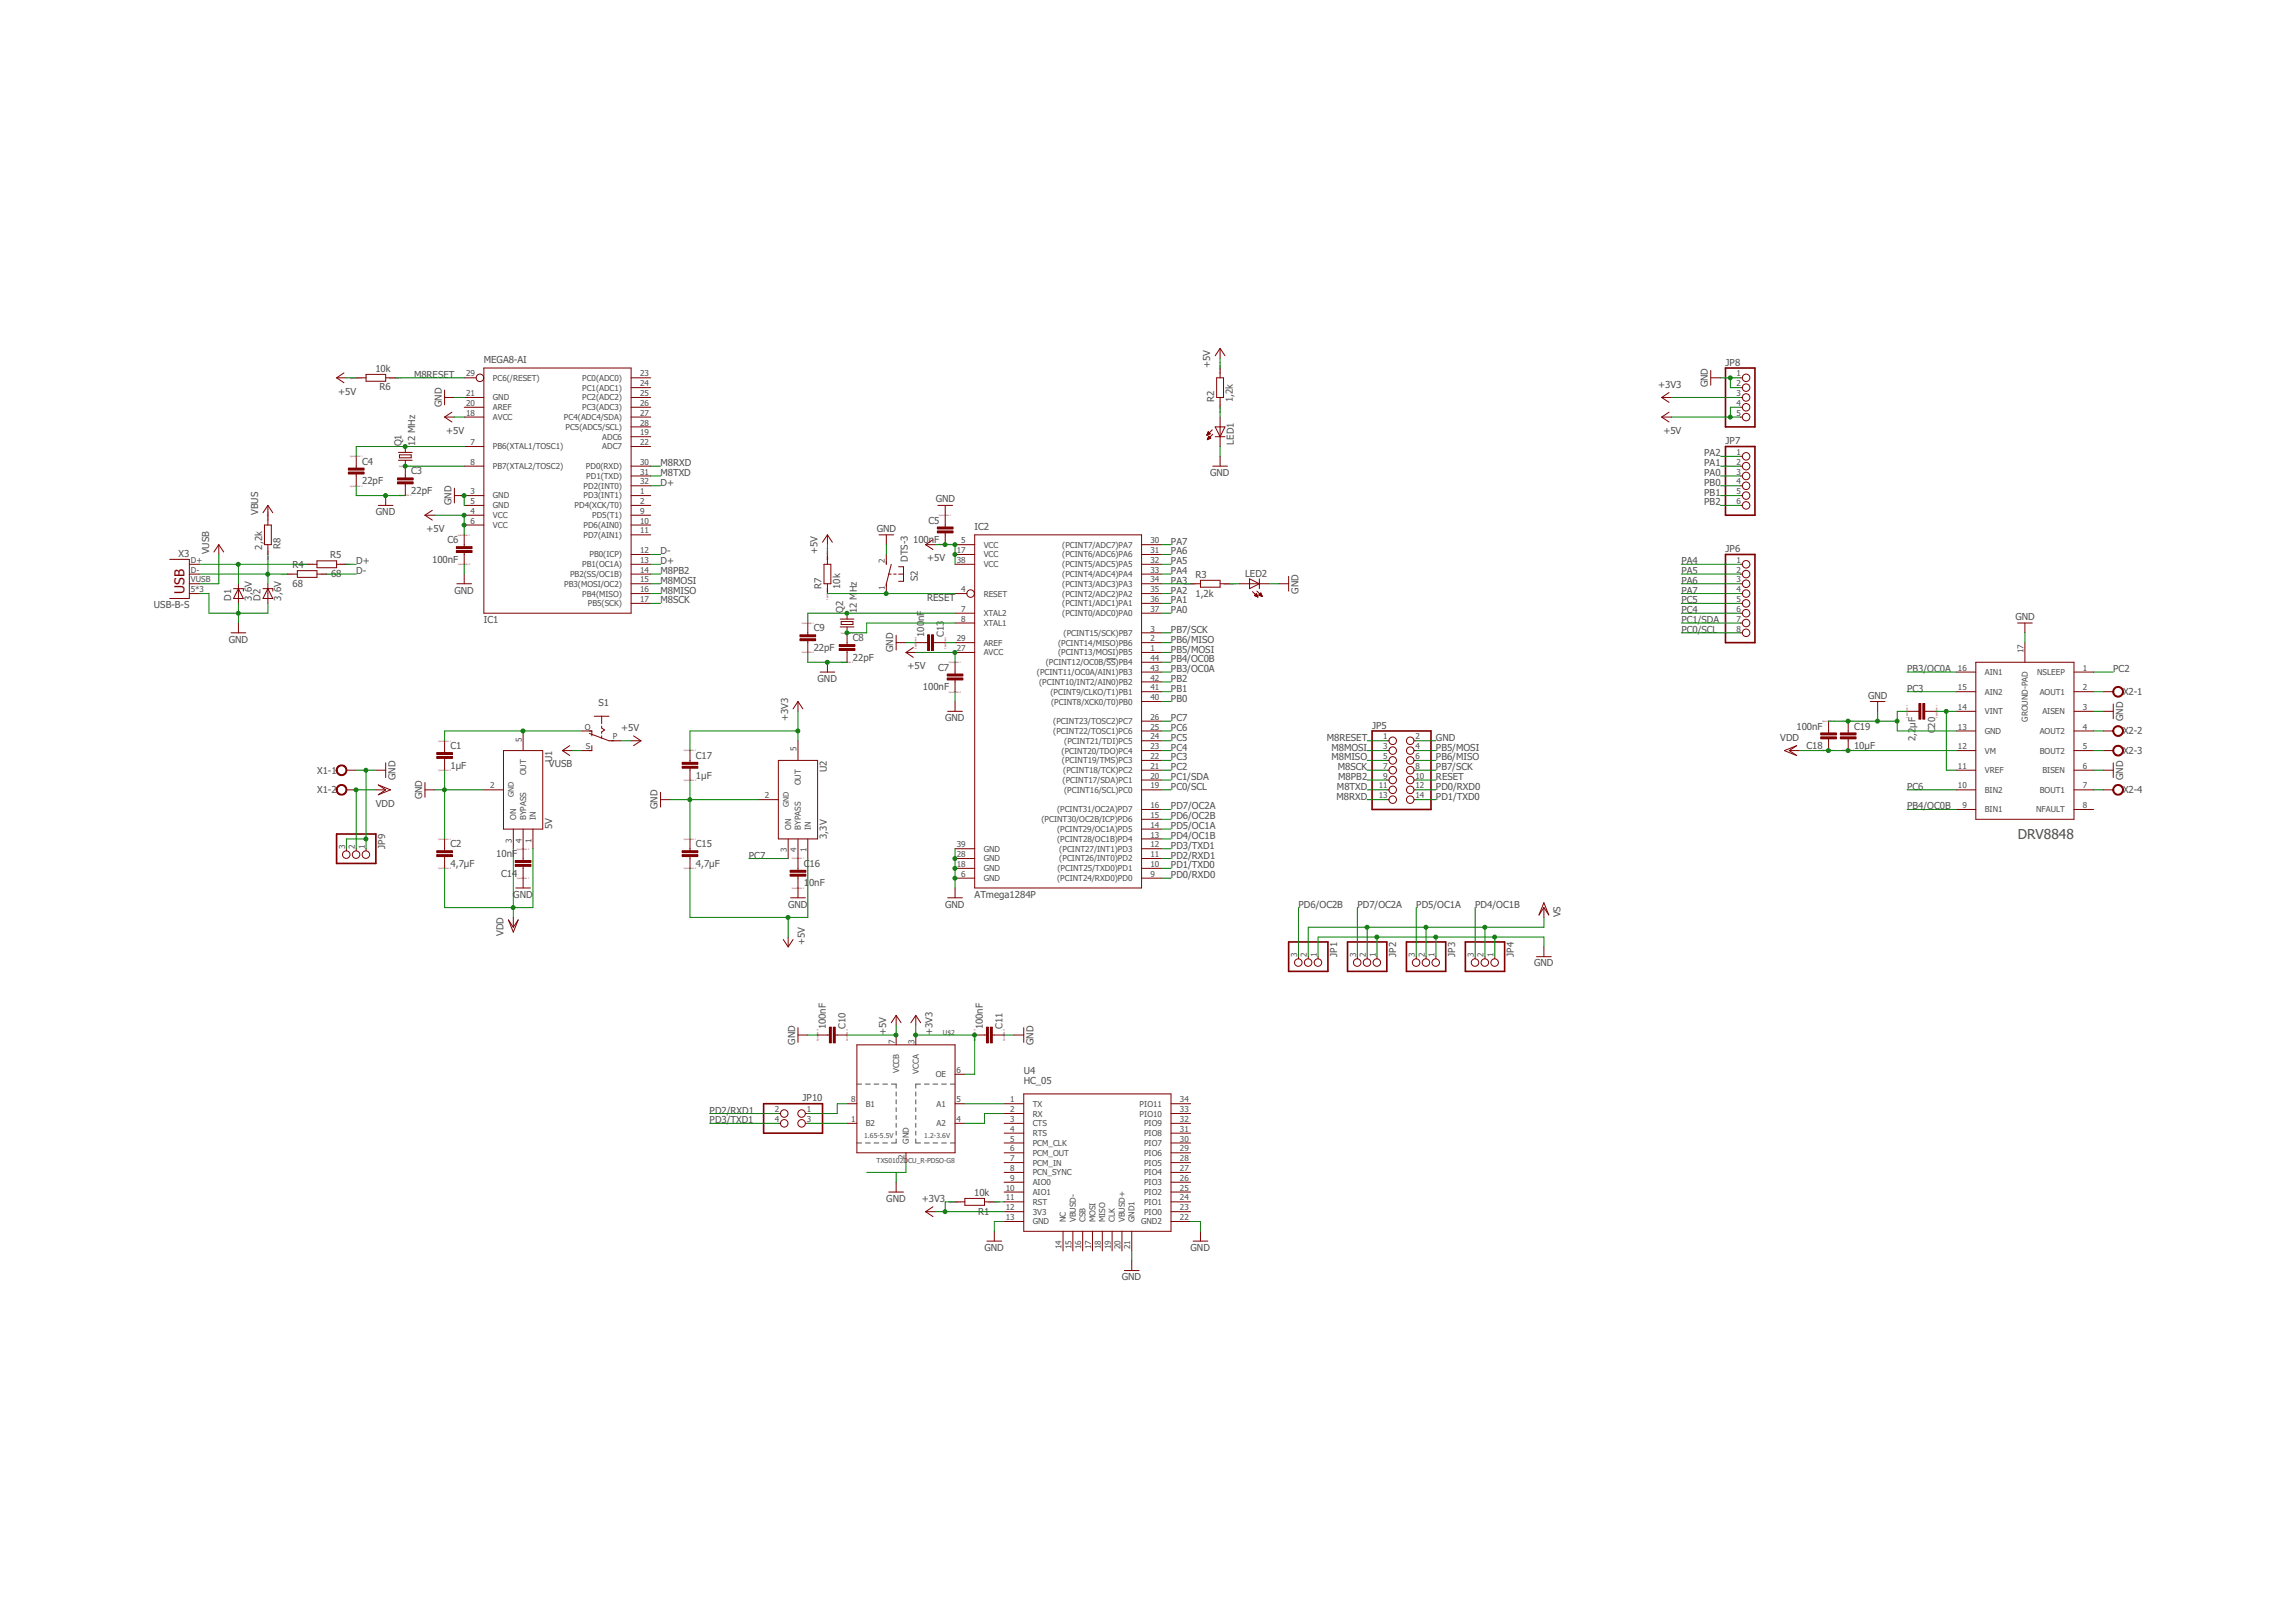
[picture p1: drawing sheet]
<svg xmlns="http://www.w3.org/2000/svg" width="297mm" height="210mm" viewBox="0 0 297 210" stroke-linecap="round" stroke-linejoin="round" font-family="sans-serif">
<defs><g id="words">
<text font-size="1.8" fill="#800000" x="23.9" y="76.8" transform="rotate(-90 23.9 76.8)">USB</text>
<text font-size="1.8" fill="#505050" x="261" y="108.6">DRV8848</text>
<g font-size="1.2" fill="#505050">
<text x="62.6" y="47">MEGA8-AI</text>
<text x="156.6" y="47.6" transform="rotate(-90 156.6 47.6)">+5V</text>
<text x="223.2" y="47.3">JP8</text>
<text x="43.8" y="51.1">+5V</text>
<text x="48.6" y="48.1">10k</text>
<text x="49.1" y="50.5">R6</text>
<text x="53.6" y="48.9">M8RESET</text>
<text x="57.1" y="52.7" transform="rotate(-90 57.1 52.7)">GND</text>
<text x="157.1" y="52.1" transform="rotate(-90 157.1 52.1)">R2</text>
<text x="159.5" y="52.1" transform="rotate(-90 159.5 52.1)">1,2k</text>
<text x="214.5" y="50.2">+3V3</text>
<text x="220.9" y="50.1" transform="rotate(-90 220.9 50.1)">GND</text>
<text x="51.9" y="57.8" transform="rotate(-90 51.9 57.8)">Q1</text>
<text x="53.7" y="57.8" transform="rotate(-90 53.7 57.8)">12 MHz</text>
<text x="57.7" y="56.1">+5V</text>
<text x="159.6" y="57.5" transform="rotate(-90 159.6 57.5)">LED1</text>
<text x="215.2" y="56.1">+5V</text>
<text x="220.5" y="59">PA2</text>
<text x="223.2" y="57.5">JP7</text>
<text x="46.9" y="62.7">22pF</text>
<text x="46.9" y="60.1">C4</text>
<text x="53.2" y="63.9">22pF</text>
<text x="53.2" y="61.4">C3</text>
<text x="58.4" y="65.4" transform="rotate(-90 58.4 65.4)">GND</text>
<text x="85.5" y="62.9">D+</text>
<text x="85.5" y="60.3">M8RXD</text>
<text x="85.5" y="61.6">M8TXD</text>
<text x="121.1" y="65">GND</text>
<text x="156.6" y="61.6">GND</text>
<text x="220.5" y="61.6">PA0</text>
<text x="220.5" y="60.3">PA1</text>
<text x="220.5" y="65.4">PB2</text>
<text x="220.5" y="64.1">PB1</text>
<text x="220.5" y="62.9">PB0</text>
<text x="27" y="71.7" transform="rotate(-90 27 71.7)">VUSB</text>
<text x="33.4" y="66.7" transform="rotate(-90 33.4 66.7)">VBUS</text>
<text x="33.9" y="71.1" transform="rotate(-90 33.9 71.1)">2,2k</text>
<text x="36.3" y="71.1" transform="rotate(-90 36.3 71.1)">R8</text>
<text x="48.6" y="66.7">GND</text>
<text x="55.2" y="68.8">+5V</text>
<text x="57.9" y="70.3">C6</text>
<text x="85.5" y="71.7">D-</text>
<text x="105.8" y="71.7" transform="rotate(-90 105.8 71.7)">+5V</text>
<text x="113.4" y="68.8">GND</text>
<text x="118.1" y="70.3">100nF</text>
<text x="120.1" y="67.7">C5</text>
<text x="126.1" y="68.6">IC2</text>
<text x="151.5" y="71.7">PA6</text>
<text x="151.5" y="70.5">PA7</text>
<text x="223.2" y="71.4">JP6</text>
<text x="23.1" y="72.1">X3</text>
<text x="29.9" y="77.7" transform="rotate(-90 29.9 77.7)">D1</text>
<text x="32.6" y="77.7" transform="rotate(-90 32.6 77.7)">3,6V</text>
<text x="33.7" y="77.7" transform="rotate(-90 33.7 77.7)">D2</text>
<text x="36.4" y="77.7" transform="rotate(-90 36.4 77.7)">3,6V</text>
<text x="37.8" y="75.9">68</text>
<text x="37.8" y="73.5">R4</text>
<text x="42.7" y="72.3">R5</text>
<text x="42.8" y="74.7">68</text>
<text x="46.1" y="73">D+</text>
<text x="46.1" y="74.3">D-</text>
<text x="55.9" y="72.8">100nF</text>
<text x="58.8" y="76.8">GND</text>
<text x="85.5" y="73">D+</text>
<text x="85.5" y="74.3">M8PB2</text>
<text x="85.5" y="75.6">M8MOSI</text>
<text x="85.5" y="76.8">M8MISO</text>
<text x="106.3" y="76.2" transform="rotate(-90 106.3 76.2)">R7</text>
<text x="108.7" y="76.2" transform="rotate(-90 108.7 76.2)">10k</text>
<text x="117.5" y="72.7" transform="rotate(-90 117.5 72.7)">DTS-3</text>
<text x="118.7" y="75.2" transform="rotate(-90 118.7 75.2)">S2</text>
<text x="120" y="77.7">RESET</text>
<text x="120" y="72.6">+5V</text>
<text x="151.5" y="76.8">PA2</text>
<text x="151.5" y="74.3">PA4</text>
<text x="151.5" y="73">PA5</text>
<text x="151.5" y="75.6">PA3</text>
<text x="154.7" y="77.2">1,2k</text>
<text x="154.7" y="74.8">R3</text>
<text x="161.1" y="74.7">LED2</text>
<text x="168" y="76.8" transform="rotate(-90 168 76.8)">GND</text>
<text x="217.5" y="73">PA4</text>
<text x="217.5" y="74.3">PA5</text>
<text x="217.5" y="75.6">PA6</text>
<text x="217.5" y="76.8">PA7</text>
<text x="19.9" y="78.7">USB-B-S</text>
<text x="29.6" y="83.2">GND</text>
<text x="62.6" y="80.6">IC1</text>
<text x="85.5" y="78.1">M8SCK</text>
<text x="105.3" y="81.7">C9</text>
<text x="109.1" y="79.4" transform="rotate(-90 109.1 79.4)">Q2</text>
<text x="110.3" y="83">C8</text>
<text x="110.9" y="79.4" transform="rotate(-90 110.9 79.4)">12 MHz</text>
<text x="119.6" y="82.4" transform="rotate(-90 119.6 82.4)">100nF</text>
<text x="122.1" y="82.4" transform="rotate(-90 122.1 82.4)">C13</text>
<text x="151.5" y="83.2">PB6/MISO</text>
<text x="151.5" y="81.9">PB7/SCK</text>
<text x="151.5" y="79.4">PA0</text>
<text x="151.5" y="78.1">PA1</text>
<text x="217.5" y="78.1">PC5</text>
<text x="217.5" y="79.4">PC4</text>
<text x="217.5" y="80.6">PC1/SDA</text>
<text x="217.5" y="81.9">PC0/SCL</text>
<text x="260.7" y="80.3">GND</text>
<text x="105.3" y="84.3">22pF</text>
<text x="105.8" y="88.2">GND</text>
<text x="110.3" y="85.5">22pF</text>
<text x="115.6" y="84.4" transform="rotate(-90 115.6 84.4)">GND</text>
<text x="117.4" y="86.6">+5V</text>
<text x="119.4" y="89.3">100nF</text>
<text x="121.4" y="86.8">C7</text>
<text x="151.5" y="84.4">PB5/MOSI</text>
<text x="151.5" y="88.2">PB2</text>
<text x="151.5" y="89.5">PB1</text>
<text x="151.5" y="87">PB3/OC0A</text>
<text x="151.5" y="85.7">PB4/OC0B</text>
<text x="246.7" y="89.5">PC3</text>
<text x="246.7" y="87">PB3/OC0A</text>
<text x="273.4" y="87">PC2</text>
<text x="274.7" y="90">X2-1</text>
<text x="77.4" y="91.4">S1</text>
<text x="80.4" y="94.6">+5V</text>
<text x="102" y="93.3" transform="rotate(-90 102 93.3)">+3V3</text>
<text x="122.3" y="93.3">GND</text>
<text x="151.5" y="90.8">PB0</text>
<text x="151.5" y="93.3">PC7</text>
<text x="151.5" y="94.6">PC6</text>
<text x="151.5" y="95.9">PC5</text>
<text x="171.7" y="95.9">M8RESET</text>
<text x="177.5" y="94.3">JP5</text>
<text x="185.8" y="95.9">GND</text>
<text x="230.3" y="95.9">VDD</text>
<text x="232.4" y="94.4">100nF</text>
<text x="239.9" y="94.4">C19</text>
<text x="241.7" y="90.4">GND</text>
<text x="247.8" y="95.9" transform="rotate(-90 247.8 95.9)">2,2µF</text>
<text x="250.3" y="94.9" transform="rotate(-90 250.3 94.9)">C20</text>
<text x="274.7" y="93.3" transform="rotate(-90 274.7 93.3)">GND</text>
<text x="274.7" y="95">X2-2</text>
<text x="41" y="100.1">X1-1</text>
<text x="51.2" y="100.9" transform="rotate(-90 51.2 100.9)">GND</text>
<text x="58.3" y="96.9">C1</text>
<text x="58.3" y="99.5">1µF</text>
<text x="71" y="99.3">VUSB</text>
<text x="71.4" y="98.6" transform="rotate(-90 71.4 98.6)">U1</text>
<text x="90" y="98.2">C17</text>
<text x="90" y="100.8">1µF</text>
<text x="107" y="99.9" transform="rotate(-90 107 99.9)">U2</text>
<text x="151.5" y="97.1">PC4</text>
<text x="151.5" y="99.7">PC2</text>
<text x="151.5" y="98.4">PC3</text>
<text x="151.5" y="100.9">PC1/SDA</text>
<text x="172.2" y="97.1">M8MOSI</text>
<text x="172.2" y="98.4">M8MISO</text>
<text x="173.1" y="99.7">M8SCK</text>
<text x="173.1" y="100.9">M8PB2</text>
<text x="185.8" y="100.9">RESET</text>
<text x="185.8" y="97.1">PB5/MOSI</text>
<text x="185.8" y="98.4">PB6/MISO</text>
<text x="185.8" y="99.7">PB7/SCK</text>
<text x="233.7" y="96.9">C18</text>
<text x="239.9" y="96.9">10µF</text>
<text x="274.7" y="100.9" transform="rotate(-90 274.7 100.9)">GND</text>
<text x="274.7" y="97.6">X2-3</text>
<text x="41" y="102.7">X1-2</text>
<text x="48.6" y="104.4">VDD</text>
<text x="54.6" y="103.4" transform="rotate(-90 54.6 103.4)">GND</text>
<text x="71.4" y="107.3" transform="rotate(-90 71.4 107.3)">5V</text>
<text x="85.1" y="104.7" transform="rotate(-90 85.1 104.7)">GND</text>
<text x="151.5" y="107.3">PD5/OC1A</text>
<text x="151.5" y="104.8">PD7/OC2A</text>
<text x="151.5" y="106">PD6/OC2B</text>
<text x="151.5" y="102.2">PC0/SCL</text>
<text x="172.9" y="103.5">M8RXD</text>
<text x="173" y="102.2">M8TXD</text>
<text x="185.8" y="103.5">PD1/TXD0</text>
<text x="185.8" y="102.2">PD0/RXD0</text>
<text x="246.7" y="102.2">PC6</text>
<text x="246.7" y="104.8">PB4/OC0B</text>
<text x="274.7" y="102.7">X2-4</text>
<text x="49.8" y="109.8" transform="rotate(-90 49.8 109.8)">JP9</text>
<text x="58.3" y="109.6">C2</text>
<text x="58.3" y="112.2">4,7µF</text>
<text x="64.2" y="110.9">10nF</text>
<text x="64.8" y="113.4">C14</text>
<text x="90" y="109.6">C15</text>
<text x="90" y="112.2">4,7µF</text>
<text x="96.9" y="111.1">PC7</text>
<text x="104" y="112.2">C16</text>
<text x="107" y="108.6" transform="rotate(-90 107 108.6)">3,3V</text>
<text x="151.5" y="112.4">PD1/TXD0</text>
<text x="151.5" y="111.1">PD2/RXD1</text>
<text x="151.5" y="109.8">PD3/TXD1</text>
<text x="151.5" y="108.6">PD4/OC1B</text>
<text x="151.5" y="113.6">PD0/RXD0</text>
<text x="66.4" y="116.2">GND</text>
<text x="102" y="117.4">GND</text>
<text x="104" y="114.7">10nF</text>
<text x="122.3" y="117.4">GND</text>
<text x="126.1" y="116.2">ATmega1284P</text>
<text x="168" y="117.4">PD6/OC2B</text>
<text x="175.6" y="117.4">PD7/OC2A</text>
<text x="183.2" y="117.4">PD5/OC1A</text>
<text x="190.9" y="117.4">PD4/OC1B</text>
<text x="201.9" y="118.7" transform="rotate(-90 201.9 118.7)">VS</text>
<text x="65.1" y="121.2" transform="rotate(-90 65.1 121.2)">VDD</text>
<text x="104.1" y="122.3" transform="rotate(-90 104.1 122.3)">+5V</text>
<text x="173" y="123.8" transform="rotate(-90 173 123.8)">JP1</text>
<text x="180.6" y="123.8" transform="rotate(-90 180.6 123.8)">JP2</text>
<text x="188.2" y="123.8" transform="rotate(-90 188.2 123.8)">JP3</text>
<text x="195.9" y="123.8" transform="rotate(-90 195.9 123.8)">JP4</text>
<text x="198.5" y="125.1">GND</text>
<text x="102.9" y="135.2" transform="rotate(-90 102.9 135.2)">GND</text>
<text x="106.9" y="133.2" transform="rotate(-90 106.9 133.2)">100nF</text>
<text x="109.4" y="133.2" transform="rotate(-90 109.4 133.2)">C10</text>
<text x="114.7" y="134" transform="rotate(-90 114.7 134)">+5V</text>
<text x="120.6" y="134" transform="rotate(-90 120.6 134)">+3V3</text>
<text x="127.2" y="133.2" transform="rotate(-90 127.2 133.2)">100nF</text>
<text x="129.7" y="133.2" transform="rotate(-90 129.7 133.2)">C11</text>
<text x="133.7" y="135.2" transform="rotate(-90 133.7 135.2)">GND</text>
<text x="103.8" y="142.5">JP10</text>
<text x="132.4" y="139">U4</text>
<text x="132.4" y="140.3">HC_05</text>
<text x="91.8" y="144.1">PD2/RXD1</text>
<text x="91.8" y="145.4">PD3/TXD1</text>
<text x="114.7" y="155.5">GND</text>
<text x="119.3" y="155.5">+3V3</text>
<text x="126" y="154.8">10k</text>
<text x="126.5" y="157.2">R1</text>
<text x="127.4" y="161.9">GND</text>
<text x="154" y="161.9">GND</text>
<text x="145.1" y="165.7">GND</text>
</g>
<g font-size="1.1" fill="#505050">
<text x="60.3" y="51.3">21</text>
<text x="60.3" y="52.5">20</text>
<text x="60.3" y="53.8">18</text>
<text x="60.3" y="48.7">29</text>
<text x="63.8" y="51.8">GND</text>
<text x="63.8" y="53.1">AREF</text>
<text x="63.8" y="49.3">PC6(/RESET)</text>
<text x="75.3" y="53.1">PC3(ADC3)</text>
<text x="75.3" y="51.8">PC2(ADC2)</text>
<text x="75.3" y="50.5">PC1(ADC1)</text>
<text x="75.3" y="49.3">PC0(ADC0)</text>
<text x="82.8" y="53.8">27</text>
<text x="82.8" y="52.5">26</text>
<text x="82.8" y="51.3">25</text>
<text x="82.8" y="50">24</text>
<text x="82.8" y="48.7">23</text>
<text x="224.7" y="48.7">1</text>
<text x="224.7" y="50">2</text>
<text x="224.7" y="51.3">3</text>
<text x="224.7" y="52.5">4</text>
<text x="224.7" y="53.8">5</text>
<text x="60.9" y="57.6">7</text>
<text x="63.8" y="58.2">PB6(XTAL1/TOSC1)</text>
<text x="63.8" y="54.4">AVCC</text>
<text x="73" y="54.4">PC4(ADC4/SDA)</text>
<text x="73.2" y="55.6">PC5(ADC5/SCL)</text>
<text x="77.9" y="58.2">ADC7</text>
<text x="77.9" y="56.9">ADC6</text>
<text x="82.8" y="57.6">22</text>
<text x="82.8" y="56.3">19</text>
<text x="82.8" y="55.1">28</text>
<text x="224.7" y="58.9">1</text>
<text x="60.9" y="60.1">8</text>
<text x="60.9" y="64">3</text>
<text x="60.9" y="65.2">5</text>
<text x="63.8" y="60.7">PB7(XTAL2/TOSC2)</text>
<text x="63.8" y="64.5">GND</text>
<text x="63.8" y="65.8">GND</text>
<text x="74.3" y="65.8">PD4(XCK/T0)</text>
<text x="75.5" y="64.5">PD3(INT1)</text>
<text x="75.5" y="63.2">PD2(INT0)</text>
<text x="75.8" y="60.7">PD0(RXD)</text>
<text x="75.8" y="62">PD1(TXD)</text>
<text x="82.8" y="65.2">2</text>
<text x="82.8" y="64">1</text>
<text x="82.8" y="62.7">32</text>
<text x="82.8" y="61.4">31</text>
<text x="82.8" y="60.1">30</text>
<text x="224.7" y="60.1">2</text>
<text x="224.7" y="61.4">3</text>
<text x="224.7" y="62.7">4</text>
<text x="224.7" y="64">5</text>
<text x="224.7" y="65.2">6</text>
<text x="60.9" y="66.5">4</text>
<text x="60.9" y="67.8">6</text>
<text x="63.8" y="67">VCC</text>
<text x="63.8" y="68.3">VCC</text>
<text x="75.5" y="69.6">PD7(AIN1)</text>
<text x="75.5" y="68.3">PD6(AIN0)</text>
<text x="76.6" y="67">PD5(T1)</text>
<text x="82.8" y="71.6">12</text>
<text x="82.8" y="69">11</text>
<text x="82.8" y="67.8">10</text>
<text x="82.8" y="66.5">9</text>
<text x="123.8" y="71.6">17</text>
<text x="124.4" y="70.3">5</text>
<text x="127.3" y="70.9">VCC</text>
<text x="137.4" y="70.9">(PCINT7/ADC7)PA7</text>
<text x="148.8" y="71.6">31</text>
<text x="148.8" y="70.3">30</text>
<text x="24.7" y="72.8">D+</text>
<text x="24.7" y="74.1">D-</text>
<text x="24.7" y="75.4">VUSB</text>
<text x="24.7" y="76.6">5*3</text>
<text x="73" y="75.9">PB3(MOSI/OC2)</text>
<text x="73.7" y="74.7">PB2(SS/OC1B)</text>
<text x="75.3" y="73.4">PB1(OC1A)</text>
<text x="75.3" y="77.2">PB4(MISO)</text>
<text x="76.3" y="72.1">PB0(ICP)</text>
<text x="82.8" y="76.6">16</text>
<text x="82.8" y="75.4">15</text>
<text x="82.8" y="74.1">14</text>
<text x="82.8" y="72.8">13</text>
<text x="82.8" y="77.9">17</text>
<text x="114.5" y="76.3" transform="rotate(-90 114.5 76.3)">1</text>
<text x="114.5" y="72.8" transform="rotate(-90 114.5 72.8)">2</text>
<text x="123.8" y="72.8">38</text>
<text x="124.4" y="76.6">4</text>
<text x="127.3" y="72.1">VCC</text>
<text x="127.3" y="77.2">RESET</text>
<text x="127.3" y="73.4">VCC</text>
<text x="137.4" y="72.1">(PCINT6/ADC6)PA6</text>
<text x="137.4" y="73.4">(PCINT5/ADC5)PA5</text>
<text x="137.4" y="74.7">(PCINT4/ADC4)PA4</text>
<text x="137.4" y="75.9">(PCINT3/ADC3)PA3</text>
<text x="137.4" y="77.2">(PCINT2/ADC2)PA2</text>
<text x="148.8" y="72.8">32</text>
<text x="148.8" y="74.1">33</text>
<text x="148.8" y="75.4">34</text>
<text x="148.8" y="76.6">35</text>
<text x="148.8" y="77.9">36</text>
<text x="224.7" y="72.8">1</text>
<text x="224.7" y="74.1">2</text>
<text x="224.7" y="75.4">3</text>
<text x="224.7" y="76.6">4</text>
<text x="224.7" y="77.9">5</text>
<text x="76.1" y="78.5">PB5(SCK)</text>
<text x="123.8" y="83">29</text>
<text x="124.4" y="80.5">8</text>
<text x="124.4" y="79.2">7</text>
<text x="127.3" y="83.6">AREF</text>
<text x="127.3" y="81">XTAL1</text>
<text x="127.3" y="79.7">XTAL2</text>
<text x="136.9" y="83.6">(PCINT14/MISO)PB6</text>
<text x="137.4" y="78.5">(PCINT1/ADC1)PA1</text>
<text x="137.4" y="79.7">(PCINT0/ADC0)PA0</text>
<text x="137.6" y="82.3">(PCINT15/SCK)PB7</text>
<text x="148.8" y="79.2">37</text>
<text x="148.8" y="81.7">3</text>
<text x="148.8" y="83">2</text>
<text x="224.7" y="79.2">6</text>
<text x="224.7" y="80.5">7</text>
<text x="224.7" y="81.7">8</text>
<text x="123.8" y="84.3">27</text>
<text x="127.3" y="84.8">AVCC</text>
<text x="134.1" y="87.4">(PCINT11/OC0A/AIN1)PB3</text>
<text x="134.4" y="88.6">(PCINT10/INT2/AIN0)PB2</text>
<text x="135.3" y="86.1">(PCINT12/OC0B/SS)PB4</text>
<text x="135.9" y="89.9">(PCINT9/CLKO/T1)PB1</text>
<text x="136.9" y="84.8">(PCINT13/MOSI)PB5</text>
<text x="148.8" y="85.5">44</text>
<text x="148.8" y="86.8">43</text>
<text x="148.8" y="88.1">42</text>
<text x="148.8" y="89.3">41</text>
<text x="148.8" y="84.3">1</text>
<text x="253.3" y="86.8">16</text>
<text x="253.3" y="89.3">15</text>
<text x="256.8" y="87.4">AIN1</text>
<text x="256.8" y="89.9">AIN2</text>
<text x="261.8" y="84.5" transform="rotate(-90 261.8 84.5)">17</text>
<text x="263.5" y="87.4">NSLEEP</text>
<text x="263.9" y="89.9">AOUT1</text>
<text x="269.5" y="86.8">1</text>
<text x="269.5" y="89.3">2</text>
<text x="67.5" y="96" transform="rotate(-90 67.5 96)">5</text>
<text x="75.6" y="94.4">O</text>
<text x="79.3" y="95.7">P</text>
<text x="136" y="91.2">(PCINT8/XCK0/T0)PB0</text>
<text x="136.3" y="93.7">(PCINT23/TOSC2)PC7</text>
<text x="136.3" y="95">(PCINT22/TOSC1)PC6</text>
<text x="148.8" y="90.6">40</text>
<text x="148.8" y="93.1">26</text>
<text x="148.8" y="94.4">25</text>
<text x="148.8" y="95.7">24</text>
<text x="179" y="95.7">1</text>
<text x="183.1" y="95.7">2</text>
<text x="253.3" y="91.9">14</text>
<text x="253.3" y="94.4">13</text>
<text x="256.8" y="92.4">VINT</text>
<text x="256.8" y="95">GND</text>
<text x="262.3" y="93.4" transform="rotate(-90 262.3 93.4)">GROUND-PAD</text>
<text x="263.9" y="95">AOUT2</text>
<text x="264.2" y="92.4">AISEN</text>
<text x="269.5" y="91.9">3</text>
<text x="269.5" y="94.4">4</text>
<text x="68.1" y="100.4" transform="rotate(-90 68.1 100.4)">OUT</text>
<text x="75.8" y="97">S</text>
<text x="103.1" y="97.2" transform="rotate(-90 103.1 97.2)">5</text>
<text x="103.6" y="101.6" transform="rotate(-90 103.6 101.6)">OUT</text>
<text x="137.3" y="97.5">(PCINT20/TDO)PC4</text>
<text x="137.4" y="98.8">(PCINT19/TMS)PC3</text>
<text x="137.5" y="101.3">(PCINT17/SDA)PC1</text>
<text x="137.6" y="100.1">(PCINT18/TCK)PC2</text>
<text x="137.7" y="96.2">(PCINT21/TDI)PC5</text>
<text x="148.8" y="97">23</text>
<text x="148.8" y="98.2">22</text>
<text x="148.8" y="99.5">21</text>
<text x="148.8" y="100.8">20</text>
<text x="179" y="97">3</text>
<text x="179" y="98.2">5</text>
<text x="179" y="99.5">7</text>
<text x="179" y="100.8">9</text>
<text x="183.1" y="97">4</text>
<text x="183.1" y="98.2">6</text>
<text x="183.1" y="99.5">8</text>
<text x="183.1" y="100.8">10</text>
<text x="253.3" y="97">12</text>
<text x="253.3" y="99.5">11</text>
<text x="256.8" y="97.5">VM</text>
<text x="256.8" y="100.1">VREF</text>
<text x="263.9" y="97.5">BOUT2</text>
<text x="264.2" y="100.1">BISEN</text>
<text x="269.5" y="97">5</text>
<text x="269.5" y="99.5">6</text>
<text x="63.4" y="102">2</text>
<text x="66.8" y="106.1" transform="rotate(-90 66.8 106.1)">ON</text>
<text x="68.1" y="106.1" transform="rotate(-90 68.1 106.1)">BYPASS</text>
<text x="69.3" y="106.1" transform="rotate(-90 69.3 106.1)">IN</text>
<text x="99" y="103.3">2</text>
<text x="102.3" y="107.4" transform="rotate(-90 102.3 107.4)">ON</text>
<text x="103.6" y="107.4" transform="rotate(-90 103.6 107.4)">BYPASS</text>
<text x="104.9" y="107.4" transform="rotate(-90 104.9 107.4)">IN</text>
<text x="134.7" y="106.4">(PCINT30/OC2B/ICP)PD6</text>
<text x="136.8" y="105.1">(PCINT31/OC2A)PD7</text>
<text x="136.8" y="107.7">(PCINT29/OC1A)PD5</text>
<text x="137.7" y="102.6">(PCINT16/SCL)PC0</text>
<text x="148.8" y="104.6">16</text>
<text x="148.8" y="105.8">15</text>
<text x="148.8" y="107.1">14</text>
<text x="148.8" y="102">19</text>
<text x="178.4" y="102">11</text>
<text x="178.4" y="103.3">13</text>
<text x="183.1" y="102">12</text>
<text x="183.1" y="103.3">14</text>
<text x="253.3" y="102">10</text>
<text x="253.9" y="104.6">9</text>
<text x="256.8" y="102.6">BIN2</text>
<text x="256.8" y="105.1">BIN1</text>
<text x="263.4" y="105.1">NFAULT</text>
<text x="263.9" y="102.6">BOUT1</text>
<text x="269.5" y="104.6">8</text>
<text x="269.5" y="102">7</text>
<text x="44.6" y="109.9" transform="rotate(-90 44.6 109.9)">3</text>
<text x="45.9" y="109.9" transform="rotate(-90 45.9 109.9)">2</text>
<text x="47.2" y="109.9" transform="rotate(-90 47.2 109.9)">1</text>
<text x="66.2" y="109" transform="rotate(-90 66.2 109)">3</text>
<text x="67.5" y="109" transform="rotate(-90 67.5 109)">4</text>
<text x="68.8" y="109" transform="rotate(-90 68.8 109)">1</text>
<text x="101.8" y="110.3" transform="rotate(-90 101.8 110.3)">3</text>
<text x="103.1" y="110.3" transform="rotate(-90 103.1 110.3)">4</text>
<text x="104.3" y="110.3" transform="rotate(-90 104.3 110.3)">1</text>
<text x="123.8" y="112.2">18</text>
<text x="123.8" y="110.9">28</text>
<text x="123.8" y="109.7">39</text>
<text x="124.4" y="113.5">6</text>
<text x="127.3" y="112.8">GND</text>
<text x="127.3" y="111.5">GND</text>
<text x="127.3" y="110.2">GND</text>
<text x="136.8" y="108.9">(PCINT28/OC1B)PD4</text>
<text x="136.8" y="112.8">(PCINT25/TXD0)PD1</text>
<text x="137" y="110.2">(PCINT27/INT1)PD3</text>
<text x="137" y="111.5">(PCINT26/INT0)PD2</text>
<text x="148.8" y="108.4">13</text>
<text x="148.8" y="109.7">12</text>
<text x="148.8" y="110.9">11</text>
<text x="148.8" y="112.2">10</text>
<text x="148.8" y="113.5">9</text>
<text x="127.3" y="114">GND</text>
<text x="136.8" y="114">(PCINT24/RXD0)PD0</text>
<text x="167.8" y="123.9" transform="rotate(-90 167.8 123.9)">3</text>
<text x="169.1" y="123.9" transform="rotate(-90 169.1 123.9)">2</text>
<text x="170.4" y="123.9" transform="rotate(-90 170.4 123.9)">1</text>
<text x="175.4" y="123.9" transform="rotate(-90 175.4 123.9)">3</text>
<text x="176.7" y="123.9" transform="rotate(-90 176.7 123.9)">2</text>
<text x="178" y="123.9" transform="rotate(-90 178 123.9)">1</text>
<text x="183.1" y="123.9" transform="rotate(-90 183.1 123.9)">3</text>
<text x="184.3" y="123.9" transform="rotate(-90 184.3 123.9)">2</text>
<text x="185.6" y="123.9" transform="rotate(-90 185.6 123.9)">1</text>
<text x="190.7" y="123.9" transform="rotate(-90 190.7 123.9)">3</text>
<text x="191.9" y="123.9" transform="rotate(-90 191.9 123.9)">2</text>
<text x="193.2" y="123.9" transform="rotate(-90 193.2 123.9)">1</text>
<text x="115.8" y="135" transform="rotate(-90 115.8 135)">7</text>
<text x="118.3" y="135" transform="rotate(-90 118.3 135)">3</text>
<text x="100.2" y="143.9">2</text>
<text x="104.4" y="143.9">1</text>
<text x="110.1" y="142.7">8</text>
<text x="112" y="143.2">B1</text>
<text x="116.3" y="138.9" transform="rotate(-90 116.3 138.9)">VCCB</text>
<text x="118.9" y="138.9" transform="rotate(-90 118.9 138.9)">VCCA</text>
<text x="121" y="139.4">OE</text>
<text x="121.2" y="143.2">A1</text>
<text x="123.7" y="142.7">5</text>
<text x="123.7" y="138.9">6</text>
<text x="130.7" y="142.7">1</text>
<text x="130.7" y="143.9">2</text>
<text x="133.6" y="143.2">TX</text>
<text x="147.4" y="143.2">PIO11</text>
<text x="152.7" y="143.9">33</text>
<text x="152.7" y="142.7">34</text>
<text x="100.2" y="145.2">4</text>
<text x="104.4" y="145.2">3</text>
<text x="110.1" y="145.2">1</text>
<text x="112" y="145.8">B2</text>
<text x="117" y="149.9" transform="rotate(-90 117 149.9)">2</text>
<text x="117.6" y="148" transform="rotate(-90 117.6 148)">GND</text>
<text x="121.2" y="145.8">A2</text>
<text x="123.7" y="145.2">4</text>
<text x="130.7" y="145.2">3</text>
<text x="130.7" y="146.5">4</text>
<text x="130.7" y="147.7">5</text>
<text x="130.7" y="149">6</text>
<text x="133.6" y="144.5">RX</text>
<text x="133.6" y="145.8">CTS</text>
<text x="133.6" y="147">RTS</text>
<text x="133.6" y="148.3">PCM_CLK</text>
<text x="133.6" y="149.6">PCM_OUT</text>
<text x="147.4" y="144.5">PIO10</text>
<text x="148" y="149.6">PIO6</text>
<text x="148" y="148.3">PIO7</text>
<text x="148" y="147">PIO8</text>
<text x="148" y="145.8">PIO9</text>
<text x="152.7" y="149">29</text>
<text x="152.7" y="147.7">30</text>
<text x="152.7" y="146.5">31</text>
<text x="152.7" y="145.2">32</text>
<text x="130.1" y="154.1">10</text>
<text x="130.1" y="155.4">11</text>
<text x="130.7" y="150.3">7</text>
<text x="130.7" y="151.5">8</text>
<text x="130.7" y="152.8">9</text>
<text x="133.6" y="150.8">PCM_IN</text>
<text x="133.6" y="152.1">PCN_SYNC</text>
<text x="133.6" y="153.4">AIO0</text>
<text x="133.6" y="154.6">AIO1</text>
<text x="133.6" y="155.9">RST</text>
<text x="148" y="155.9">PIO1</text>
<text x="148" y="154.6">PIO2</text>
<text x="148" y="153.4">PIO3</text>
<text x="148" y="152.1">PIO4</text>
<text x="148" y="150.8">PIO5</text>
<text x="152.7" y="155.4">24</text>
<text x="152.7" y="154.1">25</text>
<text x="152.7" y="152.8">26</text>
<text x="152.7" y="151.5">27</text>
<text x="152.7" y="150.3">28</text>
<text x="130.1" y="156.6">12</text>
<text x="130.1" y="157.9">13</text>
<text x="133.6" y="157.2">3V3</text>
<text x="133.6" y="158.5">GND</text>
<text x="137.3" y="161.7" transform="rotate(-90 137.3 161.7)">14</text>
<text x="137.9" y="158.2" transform="rotate(-90 137.9 158.2)">NC</text>
<text x="138.6" y="161.7" transform="rotate(-90 138.6 161.7)">15</text>
<text x="139.2" y="158.2" transform="rotate(-90 139.2 158.2)">VBUSD-</text>
<text x="139.9" y="161.7" transform="rotate(-90 139.9 161.7)">16</text>
<text x="140.4" y="158.2" transform="rotate(-90 140.4 158.2)">CSB</text>
<text x="141.2" y="161.7" transform="rotate(-90 141.2 161.7)">17</text>
<text x="141.7" y="158.2" transform="rotate(-90 141.7 158.2)">MOSI</text>
<text x="142.4" y="161.7" transform="rotate(-90 142.4 161.7)">18</text>
<text x="143" y="158.2" transform="rotate(-90 143 158.2)">MISO</text>
<text x="143.7" y="161.7" transform="rotate(-90 143.7 161.7)">19</text>
<text x="144.3" y="158.2" transform="rotate(-90 144.3 158.2)">CLK</text>
<text x="145" y="161.7" transform="rotate(-90 145 161.7)">20</text>
<text x="145.5" y="158.2" transform="rotate(-90 145.5 158.2)">VBUSD+</text>
<text x="146.2" y="161.7" transform="rotate(-90 146.2 161.7)">21</text>
<text x="146.8" y="158.2" transform="rotate(-90 146.8 158.2)">GND1</text>
<text x="147.6" y="158.5">GND2</text>
<text x="148" y="157.2">PIO0</text>
<text x="152.7" y="157.9">22</text>
<text x="152.7" y="156.6">23</text>
</g>
<g font-size="1" fill="#505050">
<text x="66.5" y="103.2" transform="rotate(-90 66.5 103.2)">GND</text>
<text x="102" y="104.4" transform="rotate(-90 102 104.4)">GND</text>
</g>
<g font-size=".9" fill="#505050">
<text x="122" y="134">U$2</text>
<text x="111.8" y="147.3">1.65-5.5V</text>
<text x="119.6" y="147.3">1.2-3.6V</text>
<text x="113.4" y="150.5">TXS0102DCU_R-PDSO-G8</text>
</g>
<g font-size=".3" fill="#800080">
<text x="45.3" y="49">SpiceOrder 2</text>
<text x="50.4" y="49">SpiceOrder 1</text>
<text x="157.9" y="53.5" transform="rotate(-90 157.9 53.5)">SpiceOrder 1</text>
<text x="157.9" y="48.4" transform="rotate(-90 157.9 48.4)">SpiceOrder 2</text>
<text x="45.3" y="59.2">SpiceOrder 1</text>
<text x="45.3" y="63">SpiceOrder 2</text>
<text x="51.7" y="60.4">SpiceOrder 1</text>
<text x="51.7" y="64.2">SpiceOrder 2</text>
<text x="34.8" y="67.5" transform="rotate(-90 34.8 67.5)">SpiceOrder 2</text>
<text x="59.3" y="69.3">SpiceOrder 1</text>
<text x="121.5" y="66.8">SpiceOrder 1</text>
<text x="121.5" y="70.6">SpiceOrder 2</text>
<text x="34.8" y="72.5" transform="rotate(-90 34.8 72.5)">SpiceOrder 1</text>
<text x="36.4" y="74.4">SpiceOrder 1</text>
<text x="38.9" y="73.1">SpiceOrder 2</text>
<text x="41.5" y="74.4">SpiceOrder 2</text>
<text x="44" y="73.1">SpiceOrder 1</text>
<text x="59.3" y="73.1">SpiceOrder 2</text>
<text x="107.1" y="77.6" transform="rotate(-90 107.1 77.6)">SpiceOrder 1</text>
<text x="107.1" y="72.5" transform="rotate(-90 107.1 72.5)">SpiceOrder 2</text>
<text x="153.2" y="75.7">SpiceOrder 1</text>
<text x="158.3" y="75.7">SpiceOrder 2</text>
<text x="103.7" y="80.7">SpiceOrder 1</text>
<text x="108.8" y="82">SpiceOrder 1</text>
<text x="118.6" y="84" transform="rotate(-90 118.6 84)">SpiceOrder 2</text>
<text x="122.4" y="84" transform="rotate(-90 122.4 84)">SpiceOrder 1</text>
<text x="103.7" y="84.5">SpiceOrder 2</text>
<text x="108.8" y="85.8">SpiceOrder 2</text>
<text x="122.7" y="85.8">SpiceOrder 1</text>
<text x="122.7" y="89.6">SpiceOrder 2</text>
<text x="56.7" y="96">SpiceOrder 1</text>
<text x="235.8" y="93.4">SpiceOrder 2</text>
<text x="238.3" y="93.4">SpiceOrder 1</text>
<text x="246.8" y="92.9" transform="rotate(-90 246.8 92.9)">SpiceOrder 2</text>
<text x="250.6" y="92.9" transform="rotate(-90 250.6 92.9)">SpiceOrder 1</text>
<text x="56.7" y="99.8">SpiceOrder 2</text>
<text x="88.5" y="97.2">SpiceOrder 1</text>
<text x="88.5" y="101.1">SpiceOrder 2</text>
<text x="235.8" y="97.2">SpiceOrder 1</text>
<text x="238.3" y="97.2">SpiceOrder 2</text>
<text x="56.7" y="108.7">SpiceOrder 1</text>
<text x="56.7" y="112.5">SpiceOrder 2</text>
<text x="66.9" y="113.7">SpiceOrder 1</text>
<text x="66.9" y="109.9">SpiceOrder 2</text>
<text x="88.5" y="108.7">SpiceOrder 1</text>
<text x="88.5" y="112.5">SpiceOrder 2</text>
<text x="102.5" y="111.2">SpiceOrder 1</text>
<text x="102.5" y="115">SpiceOrder 2</text>
<text x="105.9" y="134.7" transform="rotate(-90 105.9 134.7)">SpiceOrder 2</text>
<text x="109.7" y="134.7" transform="rotate(-90 109.7 134.7)">SpiceOrder 1</text>
<text x="126.2" y="134.7" transform="rotate(-90 126.2 134.7)">SpiceOrder 2</text>
<text x="130" y="134.7" transform="rotate(-90 130 134.7)">SpiceOrder 1</text>
<text x="122.7" y="155.6">SpiceOrder 2</text>
<text x="127.8" y="155.6">SpiceOrder 1</text>
</g>
</g></defs>
<g fill="none" stroke="#505050" stroke-width=".13">
<path d="M143.1 85.3h1.2M110.9 147.9h.6M110.9 140.3h.6M112 147.9h.6M112 140.3h.6M113.1 147.9h.6M113.1 140.3h.6M114.2 147.9h.6M114.2 140.3h.6M115.3 140.3h.6v.5M115.9 147.4v.5h-.6M115.9 141.3v.5"/>
<path d="M115.9 142.3v.6M115.9 143.3v.5M115.9 144.4v.5M115.9 145.4v.5M115.9 146.4v.5M118.5 147.4v.5h.6M118.5 141.3v.5M118.5 142.3v.6M118.5 143.3v.5M118.5 144.4v.5M118.5 145.4v.5M118.5 146.4v.5"/>
<path d="M119.1 140.3h-.6v.5M119.6 147.9h.6M119.6 140.3h.6M120.7 147.9h.6M120.7 140.3h.6M121.8 147.9h.6M121.8 140.3h.6M122.9 147.9h.7M122.9 140.3h.7"/>
</g>
<path d="M51.5 58.5h1.8M51.5 59.6h1.8M51.7 58.9h1.5v.3h-1.5zM52.4 57.8v.7M52.4 59.6v.7" fill="none" stroke="#800000" stroke-width=".13"/>
<path d="M273.5 89.1a.7 .7 0 0 1 1.1 0 .7 .7 0 0 1-.4 1.1 .7 .7 0 0 1-.9-.7h.2a.57 .57 0 0 1 .8-.5 .57 .57 0 0 1 .1 1 .57 .57 0 0 1-.9-.3v-.2h-.2z" fill-rule="evenodd" fill="#800000"/>
<path d="M272.1 89.5h1.3M273.5 89.1a.7 .7 0 0 1 1.1 0 .7 .7 0 0 1-.4 1.1 .7 .7 0 0 1-.9-.7h.2a.57 .57 0 0 1 .8-.5 .57 .57 0 0 1 .1 1 .57 .57 0 0 1-.9-.3v-.2h-.2z" fill="none" stroke="#800000" stroke-width=".13"/>
<path d="M273.5 94.1a.7 .7 0 0 1 1.1 .1 .7 .7 0 0 1-.4 1.1 .7 .7 0 0 1-.9-.7h.2a.57 .57 0 0 1 .8-.5 .57 .57 0 0 1 .1 1 .57 .57 0 0 1-.9-.3v-.2h-.2z" fill-rule="evenodd" fill="#800000"/>
<path d="M272.1 94.6h1.3M273.5 94.1a.7 .7 0 0 1 1.1 .1 .7 .7 0 0 1-.4 1.1 .7 .7 0 0 1-.9-.7h.2a.57 .57 0 0 1 .8-.5 .57 .57 0 0 1 .1 1 .57 .57 0 0 1-.9-.3v-.2h-.2z" fill="none" stroke="#800000" stroke-width=".13"/>
<path d="M273.5 96.7a.7 .7 0 0 1 1.1 .1 .7 .7 0 0 1-.4 1 .7 .7 0 0 1-.9-.7h.2a.57 .57 0 0 1 .8-.4 .57 .57 0 0 1 .1 .9 .57 .57 0 0 1-.9-.3v-.2h-.2z" fill-rule="evenodd" fill="#800000"/>
<path d="M272.1 97.1h1.3M273.5 96.7a.7 .7 0 0 1 1.1 .1 .7 .7 0 0 1-.4 1 .7 .7 0 0 1-.9-.7h.2a.57 .57 0 0 1 .8-.4 .57 .57 0 0 1 .1 .9 .57 .57 0 0 1-.9-.3v-.2h-.2z" fill="none" stroke="#800000" stroke-width=".13"/>
<path d="M273.5 101.8a.7 .7 0 0 1 1.1 .1 .7 .7 0 0 1-.4 1 .7 .7 0 0 1-.9-.7h.2a.57 .57 0 0 1 .8-.5 .57 .57 0 0 1 .1 1 .57 .57 0 0 1-.9-.3v-.2h-.2z" fill-rule="evenodd" fill="#800000"/>
<g fill="none" stroke="#800000" stroke-width=".13">
<path d="M46.1 59.1v1.5M57.5 51.4h1.3M57.5 50.5v1.9M60.1 48.9h1.5M60.1 51.4h2.5M60.1 57.8h2.5M60.1 52.7h2.5M60.1 54h2.5M62.6 47.6h19v31.8h-19zM81.6 56.5h2.6M81.6 55.2h2.6M81.6 48.9h2.6"/>
<path d="M81.6 51.4h2.6M81.6 57.8h2.6M81.6 52.7h2.6M81.6 54h2.6M81.6 50.2h2.6M156.1 56.3h.1M156.2 56.2h.1M156.2 56.2h.2M156.2 56.2h.3M156.2 56.9h.1M156.2 56.1h.3M156.2 56.8h.2"/>
<path d="M156.2 56.8h.3M156.3 56h.1M156.3 56.7h.3M156.3 55.9h.1M156.3 56.6h.3M156.3 55.9l-.2 .4M156.3 55.9l.3 .2-.5 .2M156.3 56.6h.2M156.3 56.5h.1M156.4 56.5h.1M156.4 56.5l-.2 .4M156.4 56.5l.2 .2-.4 .2"/>
<path d="M156.8 55.6l-.7 .7M156.9 56.2l-.7 .7M157.2 55.2h1.3l-.7 1.3zM157.2 56.5h1.3M157.4 48.9h.9v2.5h-.9zM157.8 45.1v1.3M157.8 47.6v1.3M157.8 51.4v1.3M157.8 54v3.8M157.8 59.1v1.2M157.8 45.1l.7 .9M157.8 45.1l-.6 .9"/>
<path d="M37.2 74.3h1.3M38.5 73.9h2.5v.8h-2.5zM39.7 73h1.3M41 74.3h1.3M41 72.6h2.5v.9h-2.5zM43.5 73h1.3M45.1 61.1h2v.2h-2zM45.1 60.6h2v.2h-2zM46.1 61.3v1.6M48.9 65.4h1.9M49.9 64.1v1.3M51.4 62.4h2.1v.2h-2.1z"/>
<path d="M51.4 61.8h2.1v.3h-2.1zM52.4 60.3v1.5M52.4 62.6v1.5M58.8 64.1h3.8M58.8 63.2v1.9M59 71.2h2.1v.3h-2.1zM59 70.7h2.1v.3h-2.1zM59.1 75.5h1.9M60.1 65.4h2.5M60.1 69.2v1.5M60.1 71.5v1.5M60.1 74.3v1.2"/>
<path d="M60.1 60.3h2.5M60.1 66.7h2.5M60.1 67.9h2.5M81.6 75.5h2.6M81.6 76.8h2.6M81.6 74.3h2.6M81.6 65.4h2.6M81.6 60.3h2.6M81.6 78.1h2.6M81.6 64.1h2.6M81.6 66.7h2.6M81.6 67.9h2.6"/>
<path d="M81.6 73h2.6M81.6 71.8h2.6M81.6 69.2h2.6M81.6 62.9h2.6M81.6 61.6h2.6M109.6 79.4v.7M114.7 71.8v1.2M115 74.3l-.3 1.2v1.3M115 74.3h.3M115.3 73l-.3 1.3M115.6 74.3h.3M116.3 73.3h.6v1.9h-.6"/>
<path d="M116.3 74.3h.6M119.7 70.5h1.3M119.7 70.5l1 .6M120.7 69.8l-1 .7M123.6 76.8h1.5M123.6 79.4h2.5M123.6 73h2.5M123.6 71.8h2.5M123.6 70.5h2.5M126.1 69.2h21.6v45.7h-21.6zM147.7 75.5h2.5M147.7 76.8h2.5"/>
<path d="M147.7 74.3h2.5M147.7 79.4h2.5M147.7 78.1h2.5M147.7 73h2.5M147.7 71.8h2.5M147.7 70.5h2.5M154 75.5h1.3M155.3 75.1h2.5v.9h-2.5zM156.9 60.3h1.9M157.8 75.5h1.3M160.4 75.5h3.8M161.7 74.9l1.2 .6-1.2 .7z"/>
<path d="M162 76.6l.7 .7M162.3 77.1l.4 .2M162.3 77.1l.2-.3 .2 .5M162.3 77.1h.4M162.3 77h.3M162.4 77.1h.3M162.4 77h.2M162.4 76.9h.2M162.5 76.9h.1M162.5 77.2h.2M162.6 77.2h.1M162.6 76.5l.7 .7"/>
<path d="M162.7 77.3h.1M162.9 77h.3M162.9 74.9v1.3M162.9 76.9h.3M163 76.9h.2M163 77.1h.2M163 76.9h.1M163.1 76.8h.1M163.1 77.1h.2M163.1 76.8l-.2 .2 .4 .2M163.1 76.8l.2 .4M163.2 77.2h.1"/>
<path d="M165.4 75.5h1.3M166.7 74.6v1.9M29.9 81.9h1.9M30.8 80.6v1.3M75.3 94.6h1.3v.6M76.2 94.9l2.6 1h1.6M76.6 96.5v.6h-1.3M76.9 92.7h1.9M77.8 92.7v.9M77.8 94v.2l.4 .3-.4 .2v.2M77.8 95.2v.3M103.5 82.7h2v.2h-2z"/>
<path d="M103.5 82.1h2v.3h-2zM104.5 80.6v1.5M104.5 82.9v1.5M106.1 87h1.9M107 85.7v1.3M108.6 83.9h2v.3h-2zM108.6 83.4h2v.3h-2zM108.7 80.1h1.8M108.7 81.1h1.8M108.8 80.4h1.5v.4h-1.5zM109.6 81.1v2.3M109.6 84.2v1.5"/>
<path d="M117.2 84.4l1 .7M117.2 84.4h1.3M118.2 83.8l-1 .6M122.5 87.7h2.1v.3h-2.1zM122.5 87.2h2.1v.3h-2.1zM122.6 92.1h1.9M123.6 85.7v1.5M123.6 88v1.5M123.6 90.8v1.3M123.6 84.4h2.5M123.6 83.2h2.5M123.6 80.6h2.5"/>
<path d="M147.7 95.9h2.5M147.7 97.1h2.5M147.7 94.6h2.5M147.7 81.9h2.5M147.7 84.4h2.5M147.7 93.3h2.5M147.7 98.4h2.5M147.7 99.7h2.5M147.7 83.2h2.5M147.7 85.7h2.5M147.7 87h2.5M147.7 88.2h2.5"/>
<path d="M147.7 89.5h2.5M147.7 90.8h2.5M55 102.2h1.2M55 101.3v1.9M123.6 109.8h2.5M123.6 111.1h2.5M123.6 112.4h2.5M123.6 113.6h2.5M147.7 102.2h2.5M147.7 104.8h2.5M147.7 106h2.5M147.7 107.3h2.5"/>
<path d="M147.7 108.6h2.5M147.7 109.8h2.5M147.7 111.1h2.5M147.7 112.4h2.5M147.7 113.6h2.5M147.7 100.9h2.5M272.1 102.2h1.3M273.5 101.8a.7 .7 0 0 1 1.1 .1 .7 .7 0 0 1-.4 1 .7 .7 0 0 1-.9-.7h.2a.57 .57 0 0 1 .8-.5 .57 .57 0 0 1 .1 1 .57 .57 0 0 1-.9-.3v-.2h-.2zM168 123.8v.3M169.3 123.8v.3M170.5 123.8v.3M175.6 123.8v.3"/>
<path d="M176.9 123.8v.3M178.1 123.8v.3M183.2 123.8v.3M184.5 123.8v.3M185.8 123.8v.3M190.8 123.8v.3M192.1 123.8v.3M193.4 123.8v.3M198.8 123.8h1.9M199.7 122.5v1.3"/>
<circle cx="62.1" cy="48.9" r=".49"/>
<circle cx="125.6" cy="76.8" r=".49"/>
<circle cx="168" cy="124.6" r=".49"/>
<circle cx="169.2" cy="124.6" r=".49"/>
<circle cx="170.5" cy="124.6" r=".49"/>
<circle cx="175.6" cy="124.6" r=".49"/>
<circle cx="176.9" cy="124.6" r=".49"/>
<circle cx="178.1" cy="124.6" r=".49"/>
<circle cx="183.2" cy="124.6" r=".49"/>
<circle cx="184.5" cy="124.6" r=".49"/>
<circle cx="185.7" cy="124.6" r=".49"/>
<circle cx="190.8" cy="124.6" r=".49"/>
<circle cx="192.1" cy="124.6" r=".49"/>
<circle cx="193.4" cy="124.6" r=".49"/>
</g>
<path d="M166.7 121.9h5.1v3.8h-5.1zM174.3 121.9h5.1v3.8h-5.1zM182 121.9h5v3.8h-5zM189.6 121.9h5.1v3.8h-5.1z" fill="none" stroke="#800000" stroke-width=".21"/>
<path d="M45.1 61.2h2M45.1 60.7h2M51.4 62.5h2.1M51.4 62h2.1M59 71.4h2.1M59 70.9h2.1M103.5 82.8h2M103.5 82.3h2M108.6 84.1h2M108.6 83.5h2M122.5 87.9h2.1M122.5 87.4h2.1" fill="none" stroke="#800000" stroke-width=".25"/>
<path d="M43.7 99.2a.7 .7 0 0 1 1.1 .1 .7 .7 0 0 1-.4 1.1 .7 .7 0 0 1-.9-.7h.1a.57 .57 0 0 1 .8-.6 .57 .57 0 0 1 .2 .9 .57 .57 0 0 1-.9-.1l-.1-.2h-.1z" fill-rule="evenodd" fill="#800000"/>
<path d="M43.7 99.2a.7 .7 0 0 1 1.1 .1 .7 .7 0 0 1-.4 1.1 .7 .7 0 0 1-.9-.7h.1a.57 .57 0 0 1 .8-.6 .57 .57 0 0 1 .2 .9 .57 .57 0 0 1-.9-.1l-.1-.2h-.1zM44.8 99.7h1.3" fill="none" stroke="#800000" stroke-width=".13"/>
<path d="M43.7 101.8a.7 .7 0 0 1 1.1 .1 .7 .7 0 0 1-.4 1 .7 .7 0 0 1-.9-.7h.1a.57 .57 0 0 1 .8-.5 .57 .57 0 0 1 .2 .9 .57 .57 0 0 1-.9-.2l-.1-.2h-.1z" fill-rule="evenodd" fill="#800000"/>
<g fill="none" stroke="#800000" stroke-width=".13">
<path d="M43.5 48.9h1.3M43.5 48.9l1 .6M44.5 48.3l-1 .6M46.1 48.9h1.3M47.4 48.5h2.5v.8h-2.5zM49.9 48.9h1.3M57.5 54h1.3M57.5 54l1 .6M58.5 53.3l-1 .7M215 51.4h1.2M215 54h1.2M215 54l.9 .6"/>
<path d="M215 51.4l.9 .7M215.9 53.3l-.9 .7M215.9 50.8l-.9 .6M221.3 48.9h1.3M221.3 47.9v1.9M225.1 48.9h.3M225.1 59.1h.3M225.1 50.2h.3M225.1 51.4h.3M225.1 52.7h.3M225.1 54h.3M22 72.4h2.5v5h-2.5"/>
<path d="M24.5 73h1.3M24.5 75.5h1.3M24.5 74.3h1.3M24.5 76.8h1.3M28.3 70.5l.6 .9M28.3 70.5l-.6 .9M28.3 70.5v1.3M30.2 76.2h1.3v.3M30.8 76.2l.7 1.2h-1.3zM30.8 75.5v2.6M34 76.2h1.3v.3M34.2 67.9h.9v2.6h-.9z"/>
<path d="M34.7 76.2l.6 1.2h-1.3zM34.7 65.4v2.5M34.7 70.5v1.3M34.7 75.5v2.6M34.7 65.4l.6 1M34.7 65.4l-.7 1M55 66.7l.9 .6M55 66.7h1.2M55.9 66l-.9 .7M106.6 73h.9v2.5h-.9zM107 69.2v1.3M107 71.8v1.2"/>
<path d="M107 75.5v1.3M107 69.2l.7 1M107 69.2l-.6 1M113.7 69.2h1.9M114.7 69.2v1.3M121.3 68.7h2v.3h-2zM121.3 68.2h2v.3h-2zM121.3 65.4h1.9M122.3 65.4v2.8M122.3 69v1.5M225.1 73h.3M225.1 75.5h.3"/>
<path d="M225.1 74.3h.3M225.1 76.8h.3M225.1 78.1h.3M225.1 79.4h.3M225.1 60.3h.3M225.1 61.6h.3M225.1 62.9h.3M225.1 64.1h.3M225.1 65.4h.3M48.6 99.7h1.3M49.9 98.7v1.9M56.5 97.9h2v.2h-2z"/>
<path d="M56.5 97.4h2v.2h-2zM57.5 95.9v1.5M57.5 98.1v1.6M65.1 97.1h5.1v10.2h-5.1zM67.7 94.6v2.5M72.8 97.1h1.2M72.8 97.1l.9 .7M73.7 96.5l-.9 .6M81.6 95.9h1.3M82 95.2l.9 .7M82.9 95.9l-.9 .6M88.3 99.2h2v.2h-2z"/>
<path d="M88.3 98.7h2v.2h-2zM89.3 97.1v1.6M89.3 99.4v1.5M100.7 98.4h5.1v10.2h-5.1zM103.2 90.8l.7 .9M103.2 90.8l-.6 .9M103.2 90.8v1.3M103.2 95.9v2.5M115.9 83.2h1.3M115.9 82.2v1.9M118.5 83.2h1.5M120 82.1h.3v2.1h-.3z"/>
<path d="M120.5 82.1h.3v2.1h-.3zM120.8 83.2h1.5M179.4 99.7h.3M179.4 95.9h.3M179.4 97.1h.3M179.4 98.4h.3M183 99.7h.2M183 95.9h.2M183 97.1h.2M183 98.4h.2M225.1 80.6h.3M225.1 81.9h.3"/>
<path d="M230.9 97.1l1.5-.6-.9 .6 .9 .7zM231.5 97.1h1.3M235.5 94.8h2.1v.3h-2.1zM235.5 95.4h2.1v.2h-2.1zM236.6 93.3v1.5M236.6 95.6v1.5M238.1 95.4h2v.2h-2zM238.1 94.8h2v.3h-2zM239.1 93.3v1.5M239.1 95.6v1.5M242 90.8h1.9M242.9 90.8v1.3"/>
<path d="M246.7 92.1h1.5M248.2 91h.3v2.1h-.3zM248.8 91h.2v2.1h-.2zM249 92.1h1.5M253.1 99.7h2.5M253.1 97.1h2.5M253.1 87h2.5M253.1 89.5h2.5M253.1 92.1h2.5M253.1 94.6h2.5M255.6 85.7h12.7v20.3h-12.7zM261 80.6h1.9"/>
<path d="M262 80.6v1.3M262 83.2v2.5M268.3 99.7h2.6M268.3 97.1h2.6M268.3 87h2.6M268.3 89.5h2.6M268.3 92.1h2.6M268.3 94.6h2.6M272.1 99.7h1.3M272.1 92.1h1.3M273.4 91.1v1.9M273.4 98.7v1.9"/>
<path d="M43.7 101.8a.7 .7 0 0 1 1.1 .1 .7 .7 0 0 1-.4 1 .7 .7 0 0 1-.9-.7h.1a.57 .57 0 0 1 .8-.5 .57 .57 0 0 1 .2 .9 .57 .57 0 0 1-.9-.2l-.1-.2h-.1zM44.8 102.2h1.3M44.8 109.8v.3M46.1 109.8v.3M47.4 109.8v.3M48.6 102.2h1.3M48.9 101.6l1.6 .6-1.6 .6 1-.6zM56.5 110.6h2v.2h-2zM56.5 110.1h2v.2h-2zM57.5 108.6v1.5M57.5 110.8v1.6M62.6 102.2h2.5"/>
<path d="M65.8 119l.6 1 .6-1-.6 1.6zM66.4 107.3v2.5M66.4 118.7v1.3M66.7 111.4h2v.2h-2zM66.7 111.9h2v.2h-2zM66.7 114.9h1.9M67.7 107.3v4.1M67.7 112.1v2.8M68.9 107.3v2.5M85.5 103.5h1.2M85.5 102.5v1.9M88.3 110.6h2v.2h-2z"/>
<path d="M88.3 110.1h2v.2h-2zM89.3 108.6v1.5M89.3 110.8v1.6M98.2 103.5h2.5M102 108.6v2.5M102.2 113.1h2.1v.3h-2.1zM102.2 112.6h2.1v.3h-2.1zM102.3 116.2h1.9M103.2 108.6v4M103.2 113.4v2.8M104.5 108.6v2.5M122.6 116.2h1.9"/>
<path d="M123.6 114.9v1.3M179.4 102.2h.3M179.4 100.9h.3M179.4 103.5h.3M183 102.2h.2M183 100.9h.2M183 103.5h.2M199.7 116.8l.7 1.6-.7-.9-.6 .9zM199.7 117.5v1.2M253.1 102.2h2.5M253.1 104.8h2.5M268.3 102.2h2.6"/>
<path d="M268.3 104.8h2.6M101.3 121.6l.7 .9M102 121.3v1.2M102.6 121.6l-.6 .9M103.2 133v1.9M103.2 133.9h1.3M105.8 133.9h1.5M107.3 132.9h.3v2.1h-.3zM107.8 132.9h.3v2.1h-.3zM108.1 133.9h1.5M110.9 135.2h12.7v14h-12.7zM115.9 131.4v1.3"/>
<path d="M115.9 133.9v1.3M115.9 131.4l.7 1M115.9 131.4l-.6 1M118.5 131.4v1.3M118.5 133.9v1.3M118.5 131.4l-.7 1M118.5 131.4l.6 1M123.6 139h1.2M126.1 133.9h1.5M127.6 132.9h.3v2.1h-.3zM128.1 132.9h.3v2.1h-.3zM128.4 133.9h1.5"/>
<path d="M131.2 133.9h1.2M132.4 133v1.9M100.7 144.1h.3M100.7 145.4h.3M104.2 144.1h.3M104.2 145.4h.3M109.6 142.8h1.3M109.6 145.4h1.3M115 154.3h1.9M115.9 153v1.3M117.2 149.2v1.3M119.7 156.8h1.3"/>
<path d="M119.7 156.8l1 .6M120.7 156.2l-1 .6M123.6 142.8h1.2M123.6 145.4h1.2M123.6 155.5h1.2M124.8 155.1h2.6v.9h-2.6zM127.4 155.5h1.2M128.6 159.3v1.3M129.9 142.8h2.5M129.9 144.1h2.5M129.9 145.4h2.5M129.9 146.6h2.5"/>
<path d="M129.9 147.9h2.5M129.9 149.2h2.5M129.9 150.5h2.5M129.9 151.7h2.5M129.9 153h2.5M129.9 154.3h2.5M129.9 155.5h2.5M129.9 156.8h2.5M129.9 158.1h2.5M132.4 141.6h19.1v17.7h-19.1zM137.5 159.3v2.6M138.8 159.3v2.6"/>
<path d="M140.1 159.3v2.6M141.3 159.3v2.6M142.6 159.3v2.6M143.9 159.3v2.6M145.1 159.3v2.6M146.4 159.3v2.6M151.5 142.8h2.5M151.5 144.1h2.5M151.5 145.4h2.5M151.5 146.6h2.5M151.5 147.9h2.5M151.5 149.2h2.5"/>
<path d="M151.5 150.5h2.5M151.5 151.7h2.5M151.5 153h2.5M151.5 154.3h2.5M151.5 155.5h2.5M151.5 156.8h2.5M151.5 158.1h2.5M155.3 159.3v1.3M127.7 160.6h1.9M145.5 164.4h1.9M146.4 163.2v1.2M154.4 160.6h1.9"/>
<circle cx="225.9" cy="48.9" r=".49"/>
<circle cx="225.9" cy="54" r=".49"/>
<circle cx="225.9" cy="59.1" r=".49"/>
<circle cx="225.9" cy="50.2" r=".49"/>
<circle cx="225.9" cy="51.4" r=".49"/>
<circle cx="225.9" cy="52.7" r=".49"/>
<circle cx="225.9" cy="60.3" r=".49"/>
<circle cx="225.9" cy="74.3" r=".49"/>
<circle cx="225.9" cy="76.8" r=".49"/>
<circle cx="225.9" cy="79.4" r=".49"/>
<circle cx="225.9" cy="65.4" r=".49"/>
<circle cx="225.9" cy="61.6" r=".49"/>
<circle cx="225.9" cy="62.9" r=".49"/>
<circle cx="225.9" cy="75.5" r=".49"/>
<circle cx="225.9" cy="73" r=".49"/>
<circle cx="225.9" cy="78.1" r=".49"/>
<circle cx="225.9" cy="64.1" r=".49"/>
<circle cx="180.2" cy="95.9" r=".49"/>
<circle cx="180.2" cy="97.1" r=".49"/>
<circle cx="180.2" cy="99.7" r=".49"/>
<circle cx="180.2" cy="98.4" r=".49"/>
<circle cx="182.4" cy="98.4" r=".49"/>
<circle cx="182.4" cy="95.9" r=".49"/>
<circle cx="182.4" cy="97.1" r=".49"/>
<circle cx="182.4" cy="99.7" r=".49"/>
<circle cx="225.9" cy="81.9" r=".49"/>
<circle cx="225.9" cy="80.6" r=".49"/>
<circle cx="44.8" cy="110.6" r=".49"/>
<circle cx="46.1" cy="110.6" r=".49"/>
<circle cx="47.3" cy="110.6" r=".49"/>
<circle cx="180.2" cy="103.5" r=".49"/>
<circle cx="180.2" cy="100.9" r=".49"/>
<circle cx="180.2" cy="102.2" r=".49"/>
<circle cx="182.4" cy="100.9" r=".49"/>
<circle cx="182.4" cy="102.2" r=".49"/>
<circle cx="182.4" cy="103.5" r=".49"/>
<circle cx="101.5" cy="144.1" r=".49"/>
<circle cx="101.5" cy="145.4" r=".49"/>
<circle cx="103.7" cy="144.1" r=".49"/>
<circle cx="103.7" cy="145.4" r=".49"/>
</g>
<g fill="none" stroke="#800000" stroke-width=".25">
<path d="M121.3 68.8h2M121.3 68.3h2M56.5 98h2M56.5 97.5h2M88.3 99.3h2M88.3 98.8h2M120.1 82.1v2.1M120.6 82.1v2.1M235.5 95h2.1M235.5 95.5h2.1M238.1 95h2M238.1 95.5h2"/>
<path d="M248.4 91v2.1M248.9 91v2.1M56.5 110.7h2M56.5 110.2h2M66.7 111.5h2M66.7 112h2M88.3 110.7h2M88.3 110.2h2M102.2 113.3h2.1M102.2 112.8h2.1M107.4 132.9v2.1M107.9 132.9v2.1"/>
<path d="M127.7 132.9v2.1M128.3 132.9v2.1"/>
</g>
<path d="M223.2 47.6h3.8v7.6h-3.8zM223.2 57.8h3.8v8.9h-3.8zM223.2 71.8h3.8v11.4h-3.8zM177.5 94.6h7.6v10.2h-7.6zM43.5 107.9h5.1v3.8h-5.1zM98.8 142.8h7.6v3.8h-7.6z" fill="none" stroke="#800000" stroke-width=".21"/>
<path d="M52.4 57.8h-6.3v1.3" fill="none" stroke="#008000" stroke-width=".13"/>
<circle cx="52.4" cy="57.8" r=".25" fill="#008000"/>
<g fill="none" stroke="#008000" stroke-width=".13">
<path d="M52.4 57.8h7.7"/>
<circle cx="52.4" cy="57.8" r=".25"/>
</g>
<circle cx="52.4" cy="60.3" r=".25" fill="#008000"/>
<g fill="none" stroke="#008000" stroke-width=".13">
<path d="M46.1 62.9v1.2h6.3M52.4 60.3h7.7"/>
<circle cx="52.4" cy="60.3" r=".25"/>
</g>
<circle cx="49.9" cy="64.1" r=".25" fill="#008000"/>
<g fill="none" stroke="#008000" stroke-width=".13">
<path d="M60.1 73v1.3M178.1 123.8v-2.5h15.3v2.5M185.8 121.3v2.5"/>
<circle cx="49.9" cy="64.1" r=".25"/>
</g>
<circle cx="185.7" cy="121.3" r=".25" fill="#008000"/>
<g fill="none" stroke="#008000" stroke-width=".13">
<path d="M178.1 121.3h-7.6v2.5"/>
<circle cx="185.7" cy="121.3" r=".25"/>
</g>
<circle cx="178.1" cy="121.3" r=".25" fill="#008000"/>
<g fill="none" stroke="#008000" stroke-width=".13">
<path d="M193.4 121.3h6.3v1.2"/>
<circle cx="178.1" cy="121.3" r=".25"/>
</g>
<circle cx="193.4" cy="121.3" r=".25" fill="#008000"/>
<g fill="none" stroke="#008000" stroke-width=".13">
<path d="M56.2 102.2h1.3v6.4"/>
<circle cx="193.4" cy="121.3" r=".25"/>
</g>
<circle cx="57.5" cy="102.2" r=".25" fill="#008000"/>
<g fill="none" stroke="#008000" stroke-width=".13">
<path d="M60.1 64.1v1.3M57.5 99.7v2.5h5.1"/>
<circle cx="57.5" cy="102.2" r=".25"/>
</g>
<circle cx="60" cy="64.1" r=".25" fill="#008000"/>
<g fill="none" stroke="#008000" stroke-width=".13">
<path d="M104.5 84.4v1.3h5.1"/>
<circle cx="60" cy="64.1" r=".25"/>
</g>
<circle cx="107" cy="85.7" r=".25" fill="#008000"/>
<g fill="none" stroke="#008000" stroke-width=".13">
<path d="M58.8 51.4h1.3M46.1 99.7h2.5M47.4 108.6v1.2"/>
<circle cx="107" cy="85.7" r=".25"/>
</g>
<circle cx="47.3" cy="99.7" r=".25" fill="#008000"/>
<g fill="none" stroke="#008000" stroke-width=".13">
<path d="M47.4 99.7v8.9h-2.6v1.2"/>
<circle cx="47.3" cy="99.7" r=".25"/>
</g>
<circle cx="47.3" cy="108.6" r=".25" fill="#008000"/>
<g fill="none" stroke="#008000" stroke-width=".13">
<path d="M123.6 109.8v2.6"/>
<circle cx="47.3" cy="108.6" r=".25"/>
</g>
<circle cx="123.5" cy="111.1" r=".25" fill="#008000"/>
<g fill="none" stroke="#008000" stroke-width=".13">
<path d="M123.6 112.4v1.2"/>
<circle cx="123.5" cy="111.1" r=".25"/>
</g>
<circle cx="123.5" cy="112.4" r=".25" fill="#008000"/>
<g fill="none" stroke="#008000" stroke-width=".13">
<path d="M123.6 113.6v1.3"/>
<circle cx="123.5" cy="112.4" r=".25"/>
</g>
<circle cx="123.5" cy="113.6" r=".25" fill="#008000"/>
<g fill="none" stroke="#008000" stroke-width=".13">
<path d="M30.8 78.1v2.5M34.7 78.1v1.3h-3.9M114.7 70.5v1.3M117.2 83.2h1.3M123.6 89.5v1.3"/>
<circle cx="123.5" cy="113.6" r=".25"/>
</g>
<circle cx="30.8" cy="79.4" r=".25" fill="#008000"/>
<g fill="none" stroke="#008000" stroke-width=".13">
<path d="M222.6 48.9h2.5M223.9 48.9v1.3M25.8 76.8h1.2v2.6h3.8"/>
<circle cx="30.8" cy="79.4" r=".25"/>
</g>
<circle cx="223.8" cy="48.9" r=".25" fill="#008000"/>
<g fill="none" stroke="#008000" stroke-width=".13">
<path d="M157.8 57.8v1.3M223.9 50.2h1.2M164.2 75.5h1.2M183.2 95.9h2.6M89.3 100.9v2.6h-2.6"/>
<circle cx="223.8" cy="48.9" r=".25"/>
</g>
<circle cx="89.2" cy="103.5" r=".25" fill="#008000"/>
<g fill="none" stroke="#008000" stroke-width=".13">
<path d="M236.6 93.3h6.3M262 81.9v1.3M270.9 92.1h1.2M270.9 99.7h1.2M98.2 103.5h-8.9v5.1M104.5 133.9h1.3M129.9 133.9h1.3M129.9 158.1h-1.3v1.2M154 158.1h1.3v1.2M146.4 161.9v1.3"/>
<circle cx="89.2" cy="103.5" r=".25"/>
</g>
<circle cx="239.1" cy="93.3" r=".25" fill="#008000"/>
<g fill="none" stroke="#008000" stroke-width=".13">
<path d="M242.9 93.3h2.6M245.5 92.1v2.5h7.6"/>
<circle cx="239.1" cy="93.3" r=".25"/>
</g>
<circle cx="245.4" cy="93.3" r=".25" fill="#008000"/>
<g fill="none" stroke="#008000" stroke-width=".13">
<path d="M242.9 92.1v1.2M245.5 92.1h1.2"/>
<circle cx="245.4" cy="93.3" r=".25"/>
</g>
<circle cx="242.9" cy="93.3" r=".25" fill="#008000"/>
<g fill="none" stroke="#008000" stroke-width=".13">
<path d="M121 70.5h2.6v1.3M115.9 151.7v1.3M117.2 150.5v1.2h-5.1"/>
<circle cx="242.9" cy="93.3" r=".25"/>
</g>
<circle cx="123.5" cy="70.5" r=".25" fill="#008000"/>
<g fill="none" stroke="#008000" stroke-width=".13">
<path d="M123.6 71.8v1.2"/>
<circle cx="123.5" cy="70.5" r=".25"/>
</g>
<circle cx="123.5" cy="71.8" r=".25" fill="#008000"/>
<circle cx="123.5" cy="71.8" r=".25" fill="none" stroke="#008000" stroke-width=".13"/>
<circle cx="122.3" cy="70.5" r=".25" fill="#008000"/>
<g fill="none" stroke="#008000" stroke-width=".13">
<path d="M107 70.5v1.3M80.4 95.9h1.2M118.5 84.4h5.1v1.3"/>
<circle cx="122.3" cy="70.5" r=".25"/>
</g>
<circle cx="123.5" cy="84.4" r=".25" fill="#008000"/>
<g fill="none" stroke="#008000" stroke-width=".13">
<path d="M44.8 48.9h1.3M58.8 54h1.3M56.2 66.7h3.9v1.2"/>
<circle cx="123.5" cy="84.4" r=".25"/>
</g>
<circle cx="60" cy="66.7" r=".25" fill="#008000"/>
<g fill="none" stroke="#008000" stroke-width=".13">
<path d="M60.1 67.9v1.3"/>
<circle cx="60" cy="66.7" r=".25"/>
</g>
<circle cx="60" cy="67.9" r=".25" fill="#008000"/>
<g fill="none" stroke="#008000" stroke-width=".13">
<path d="M157.8 46.4v1.2M104.5 111.1v7.6h-15.2v-6.3"/>
<circle cx="60" cy="67.9" r=".25"/>
</g>
<circle cx="101.9" cy="118.7" r=".25" fill="#008000"/>
<g fill="none" stroke="#008000" stroke-width=".13">
<path d="M102 118.7v2.6M115.9 132.7v1.2h-6.3"/>
<circle cx="101.9" cy="118.7" r=".25"/>
</g>
<circle cx="115.9" cy="133.9" r=".25" fill="#008000"/>
<g fill="none" stroke="#008000" stroke-width=".13">
<path d="M216.2 54h8.9M225.1 52.7h-1.2v1.3"/>
<circle cx="115.9" cy="133.9" r=".25"/>
</g>
<circle cx="223.8" cy="54" r=".25" fill="#008000"/>
<g fill="none" stroke="#008000" stroke-width=".13">
<path d="M107 76.8h16.6"/>
<circle cx="223.8" cy="54" r=".25"/>
</g>
<circle cx="114.6" cy="76.8" r=".25" fill="#008000"/>
<g fill="none" stroke="#008000" stroke-width=".13">
<path d="M150.2 84.4h1.3M150.2 83.2h1.3M150.2 81.9h1.3M183.2 97.1h2.6M183.2 98.4h2.6M183.2 99.7h2.6M48.6 102.2h-2.5v7.6M183.2 100.9h2.6"/>
<circle cx="114.6" cy="76.8" r=".25"/>
</g>
<circle cx="46.1" cy="102.2" r=".25" fill="#008000"/>
<g fill="none" stroke="#008000" stroke-width=".13">
<path d="M66.4 109.8v7.7h-8.9v-5.1"/>
<circle cx="46.1" cy="102.2" r=".25"/>
</g>
<circle cx="66.4" cy="117.5" r=".25" fill="#008000"/>
<g fill="none" stroke="#008000" stroke-width=".13">
<path d="M68.9 109.8v7.7h-2.5v1.2M169.3 120h15.2v3.8M176.9 120v3.8"/>
<circle cx="66.4" cy="117.5" r=".25"/>
</g>
<circle cx="176.9" cy="120" r=".25" fill="#008000"/>
<g fill="none" stroke="#008000" stroke-width=".13">
<path d="M184.5 120h7.6v3.8"/>
<circle cx="176.9" cy="120" r=".25"/>
</g>
<circle cx="184.5" cy="120" r=".25" fill="#008000"/>
<g fill="none" stroke="#008000" stroke-width=".13">
<path d="M199.7 118.7v1.3h-7.6"/>
<circle cx="184.5" cy="120" r=".25"/>
</g>
<circle cx="192.1" cy="120" r=".25" fill="#008000"/>
<g fill="none" stroke="#008000" stroke-width=".13">
<path d="M232.8 97.1h20.3M169.3 120v3.8"/>
<circle cx="192.1" cy="120" r=".25"/>
</g>
<circle cx="239.1" cy="97.1" r=".25" fill="#008000"/>
<circle cx="239.1" cy="97.1" r=".25" fill="none" stroke="#008000" stroke-width=".13"/>
<circle cx="236.5" cy="97.1" r=".25" fill="#008000"/>
<g fill="none" stroke="#008000" stroke-width=".13">
<path d="M109.6 79.4h-5.1v1.2"/>
<circle cx="236.5" cy="97.1" r=".25"/>
</g>
<circle cx="109.6" cy="79.4" r=".25" fill="#008000"/>
<g fill="none" stroke="#008000" stroke-width=".13">
<path d="M109.6 79.4h14M109.6 81.9h2.5"/>
<circle cx="109.6" cy="79.4" r=".25"/>
</g>
<circle cx="109.6" cy="81.9" r=".25" fill="#008000"/>
<g fill="none" stroke="#008000" stroke-width=".13">
<path d="M75.3 94.6h-17.8v1.3M123.6 80.6h-11.5v1.3"/>
<circle cx="109.6" cy="81.9" r=".25"/>
</g>
<circle cx="67.7" cy="94.6" r=".25" fill="#008000"/>
<g fill="none" stroke="#008000" stroke-width=".13">
<path d="M51.2 48.9h8.9M25.8 74.3h11.4M28.3 71.8v3.7h-2.5M34.7 74.3v1.2M74 97.1h1.3M176.9 95.9h2.5"/>
<circle cx="67.7" cy="94.6" r=".25"/>
</g>
<circle cx="34.6" cy="74.3" r=".25" fill="#008000"/>
<g fill="none" stroke="#008000" stroke-width=".13">
<path d="M25.8 73h13.9M30.8 73v2.5M34.7 71.8v2.5"/>
<circle cx="34.6" cy="74.3" r=".25"/>
</g>
<circle cx="30.8" cy="73" r=".25" fill="#008000"/>
<g fill="none" stroke="#008000" stroke-width=".13">
<path d="M157.8 52.7v1.3M222.6 59.1h2.5M42.3 74.3h3.8M44.8 73h1.3M84.2 73h1.3M84.2 62.9h1.3M84.2 74.3h1.3M84.2 71.8h1.3M84.2 61.6h1.3M84.2 78.1h1.3M84.2 60.3h1.3M84.2 76.8h1.3"/>
<path d="M84.2 75.5h1.3M150.2 73h1.3M150.2 74.3h1.3M150.2 71.8h1.3M150.2 79.4h1.3M150.2 78.1h1.3M150.2 76.8h1.3M150.2 75.5h3.8M150.2 70.5h1.3M159.1 75.5h1.3M217.5 73h7.6M217.5 74.3h7.6"/>
<path d="M217.5 79.4h7.6M217.5 78.1h7.6M217.5 76.8h7.6M217.5 75.5h7.6M222.6 62.9h2.5M222.6 61.6h2.5M222.6 60.3h2.5M222.6 65.4h2.5M222.6 64.1h2.5M103.2 94.6h-13.9v2.5M103.2 92.1v3.8M122.3 83.2h1.3"/>
<path d="M150.2 88.2h1.3M150.2 89.5h1.3M150.2 90.8h1.3M150.2 93.3h1.3M150.2 94.6h1.3M150.2 95.9h1.3M150.2 97.1h1.3M150.2 99.7h1.3M150.2 87h1.3M150.2 98.4h1.3M150.2 85.7h1.3M176.9 97.1h2.5"/>
<path d="M176.9 99.7h2.5M176.9 98.4h2.5M217.5 80.6h7.6M217.5 81.9h7.6M246.7 89.5h6.4M246.7 87h6.4M270.9 87h2.5M96.9 111.1h5.1M150.2 112.4h1.3M150.2 111.1h1.3M150.2 109.8h1.3M150.2 102.2h1.3"/>
<path d="M150.2 104.8h1.3M150.2 107.3h1.3M150.2 108.6h1.3M150.2 106h1.3M150.2 100.9h1.3M150.2 113.6h1.3M168 117.5v6.3M175.6 117.5v6.3M176.9 103.5h2.5M176.9 102.2h2.5M176.9 100.9h2.5M183.2 103.5h2.6"/>
<path d="M183.2 102.2h2.6M183.2 117.5v6.3M190.8 117.5v6.3M246.7 102.2h6.4M246.7 104.8h6.4M91.8 144.1h8.9M91.8 145.4h8.9"/>
<circle cx="30.8" cy="73" r=".25"/>
</g>
<circle cx="103.2" cy="94.6" r=".25" fill="#008000"/>
<g fill="none" stroke="#008000" stroke-width=".13">
<path d="M121 156.8h8.9M123.6 155.5h-1.3v1.3"/>
<circle cx="103.2" cy="94.6" r=".25"/>
</g>
<circle cx="122.3" cy="156.8" r=".25" fill="#008000"/>
<g fill="none" stroke="#008000" stroke-width=".13">
<path d="M118.5 132.7v1.2h7.6v5.1h-1.3"/>
<circle cx="122.3" cy="156.8" r=".25"/>
</g>
<circle cx="118.5" cy="133.9" r=".25" fill="#008000"/>
<circle cx="118.5" cy="133.9" r=".25" fill="none" stroke="#008000" stroke-width=".13"/>
<circle cx="126.1" cy="133.9" r=".25" fill="#008000"/>
<g fill="none" stroke="#008000" stroke-width=".13">
<path d="M216.2 51.4h8.9M250.5 92.1h2.6M251.8 92.1v7.6h1.3M270.9 89.5h1.2M270.9 94.6h1.2M270.9 97.1h1.2M270.9 102.2h1.2M104.5 145.4h5.1M109.6 142.8h-1.3v1.3h-3.8M124.8 142.8h5.1M128.6 155.5h1.3M129.9 144.1h-2.5v1.3h-2.6"/>
<circle cx="126.1" cy="133.9" r=".25"/>
</g>
<circle cx="251.8" cy="92.1" r=".25" fill="#008000"/>
<circle cx="251.8" cy="92.1" r=".25" fill="none" stroke="#008000" stroke-width=".13"/>
<use href="#words"/>
</svg>
